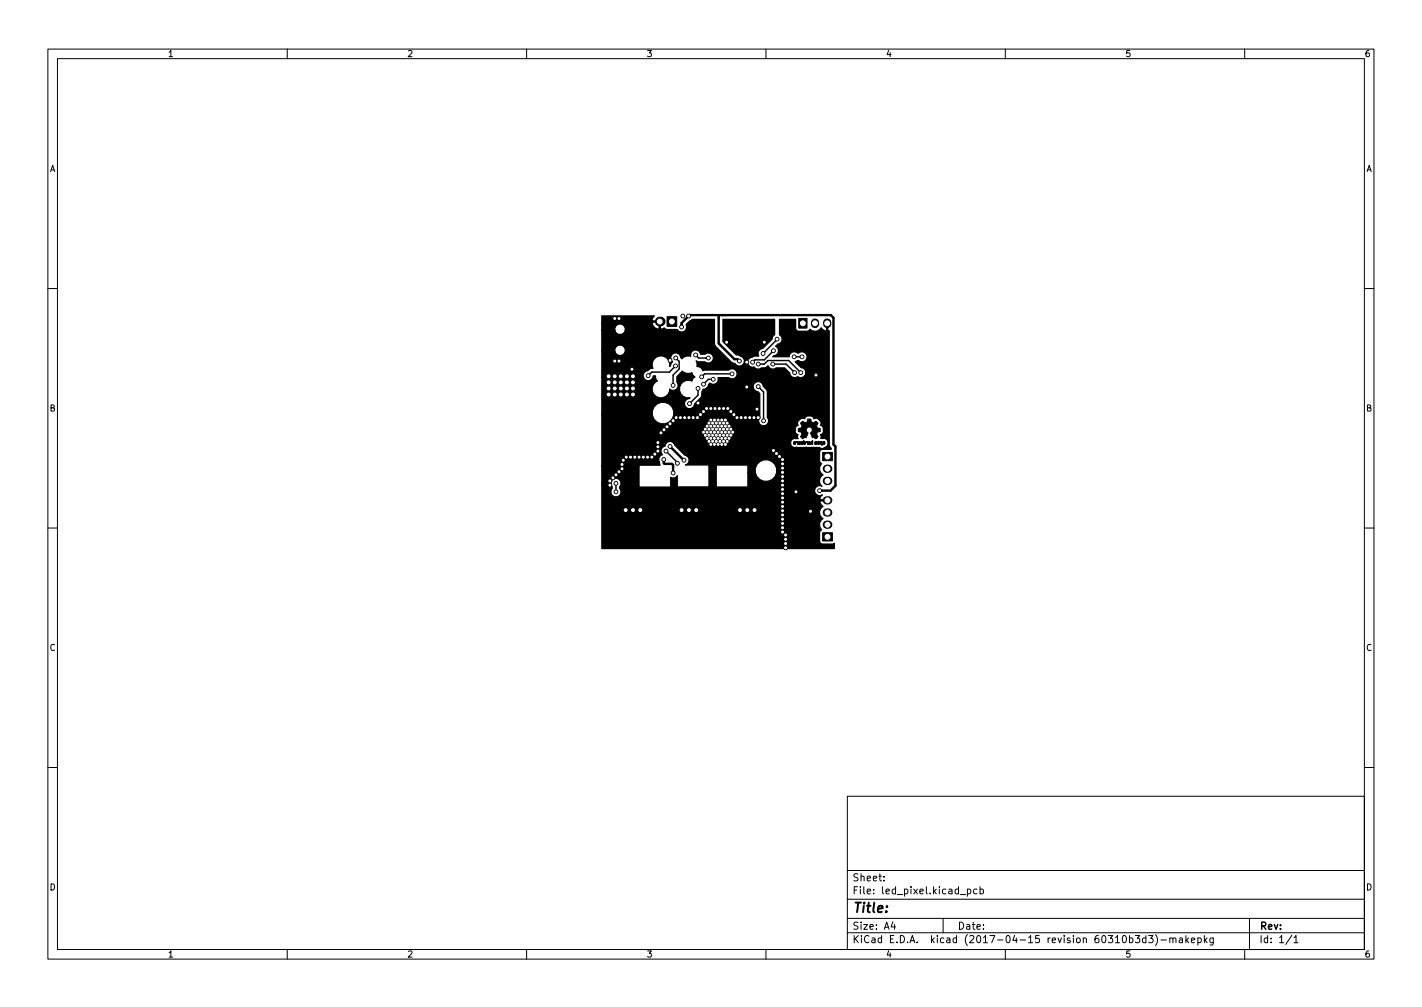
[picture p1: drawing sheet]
<svg xmlns="http://www.w3.org/2000/svg" width="297mm" height="210mm" viewBox="0 0 297 210" stroke-linecap="round" stroke-linejoin="round" font-family="sans-serif">
<defs><g id="words">
<text font-size="2.8" x="178" y="190.6">Title:</text>
<g font-size="2.1">
<text x="178" y="184">Sheet:</text>
<text x="178" y="186.7">File: led_pixel.kicad_pcb</text>
<text x="178" y="196.9">KiCad E.D.A. kicad (2017-04-15 revision 60310b3d3)-makepkg</text>
<text x="178" y="194.1">Size: A4</text>
<text x="200" y="194.1">Date:</text>
<text x="263" y="194.1">Rev:</text>
<text x="263" y="196.9">Id: 1/1</text>
</g>
<g font-size="1.8">
<text x="35" y="11.9">1</text>
<text x="85" y="11.9">2</text>
<text x="135" y="11.9">3</text>
<text x="185" y="11.9">4</text>
<text x="235" y="11.9">5</text>
<text x="285" y="11.9">6</text>
<text x="10.3" y="35.9">A</text>
<text x="285.3" y="35.9">A</text>
<text x="10.3" y="85.9">B</text>
<text x="285.3" y="85.9">B</text>
<text x="10.3" y="135.9">C</text>
<text x="285.3" y="135.9">C</text>
<text x="10.3" y="185.9">D</text>
<text x="285.3" y="185.9">D</text>
<text x="35" y="199.9">1</text>
<text x="85" y="199.9">2</text>
<text x="135" y="199.9">3</text>
<text x="185" y="199.9">4</text>
<text x="235" y="199.9">5</text>
<text x="285" y="199.9">6</text>
</g>
</g></defs>
<g fill="none" stroke="#000" stroke-width=".21">
<path d="M10 10.2h277v190.1h-277zM12 12.2h273v186.1h-273zM60 10.2v2M110 10.2v2M160 10.2v2M210 10.2v2M260 10.2v2M10 60.2h2M285 60.2h2M10 110.2h2M285 110.2h2M10 160.2h2"/>
<path d="M177 166.3h108v32h-108zM285 160.2h2M60 198.3v2M110 198.3v2M160 198.3v2M177 194.8h108M177 191.8h108M177 187.8h108M177 181.8h108M184.6 183.8v.1M184.6 183v.1M186.5 192.5l-.4 1h1"/>
<path d="M186.9 193v1M197 191.8v3M200.6 186.8h1.1M202.1 185.7l.4-.1 .3 .3-.2 .7h-.5M202.1 185.6v1.5M204.1 185.7l-.5-.1-.2 .3 .1 .7h.6M204.7 185.7l.4-.1 .3 .3-.1 .7h-.6M204.7 185.1v1.5M210 198.3v2M237.1 195.3h1l-.5 .6 .4 .1v.7l-.2 .1-.7-.1M239.4 195.9l-.5-.1-.3 .3 .2 .7h.6M239.4 195.3v1.5"/>
<path d="M239.9 195.3h1l-.5 .6 .4 .1v.7l-.2 .1-.7-.1M241.4 195.1a1.72 1.72 0 0 1 0 2.3M242.5 196.3h1.1M244.4 196l.2-.2 .3 .1 .1 .9M244.4 195.8v1M245 196l.2-.2 .4 .1v.9M246.4 195.9h.5l.1 .9M247 196.2l-.5 .1-.2 .2 .2 .3h.5M247.7 195.3v1.5M247.9 196.3l.4 .5M248.3 195.8l-.6 .6M248.9 196.3l.7-.1-.1-.3-.4-.1-.2 .2v.8h.6"/>
<path d="M250.2 195.9l.4-.1 .3 .3-.1 .7h-.6M250.2 195.8v1.5M251.6 195.3v1.5M251.7 196.3l.4 .5M252.1 195.8l-.5 .6M253.4 195.8v1.2l-.3 .3h-.3M253.4 195.9l-.4-.1-.3 .3 .2 .7h.5M260 198.3v2M261 191.8v6.5M269.9 195.3l-1.3 1.9M270.3 195.8l.4-.5v1.5M270.3 196.8h.8"/>
</g>
<g fill="#000" stroke="#000" stroke-width=".21">
<path d="M139.3 66.1h2.1v2.1h-2.1zM166.8 66.5h1.8v2h-1.8zM165.8 92.3l.3-.1 .1 .3-.3-.1 .2 .1a.2 .2 0 0 1-.1 .3 .2 .2 0 0 1-.2-.3l.3 .1-.3-.1zM166.3 92.2h.1a.36 .36 0 0 1 .3 .2 .36 .36 0 0 1 0 .4l-.1-.5-.3 .1zM166.8 92.2h.2l.2 .3-.2-.2-.1 .1a.21 .21 0 0 1 .3 .1 .21 .21 0 0 1-.3 .3l.2-.2-.2-.1-.1 .3zM167.3 92.2l.1 .5 .1-.5 .1 .5 .2-.5-.1 .6-.4-.1zM167.9 92l.4 .5-.1-.2a.16 .16 0 0 0-.2 .2 .16 .16 0 0 0 .2 .2v-.2a.22 .22 0 0 1-.1 .3 .22 .22 0 0 1-.3-.1 .22 .22 0 0 1 .1-.3zM168.4 92.3a.32 .32 0 0 1 .4 .1 .32 .32 0 0 1 0 .4l-.2-.5-.2 .1zM167.4 88.2l.3-.3 .5 .4a.59 .59 0 0 0 .5-.8h.3a.31 .31 0 0 1 .4 .1 .31 .31 0 0 1 .1 .3v.2l.4 .2 .3-.2a.44 .44 0 0 1 .6 .2 .44 .44 0 0 1-.2 .6 .79 .79 0 0 0 .7 .6v.6a.51 .51 0 0 0-.6 .2 .51 .51 0 0 0 0 .6l.2 .3-.2 .2a.51 .51 0 0 1-.8-.1l-.2 .1-.4-.9a.65 .65 0 0 0 .4-.8 .65 .65 0 0 0-.7-.5 .65 .65 0 0 0-.6 .7l.4 .5-.4 1a.53 .53 0 0 0-.7 .2l-.5-.4 .3-.5a.59 .59 0 0 0-.7-.6v-.3a.33 .33 0 0 1 0-.4 .33 .33 0 0 1 .4 0l.2-.1a.62 .62 0 0 0-.2-.9zM168.9 92.2l.4 .1v.2l-.2-.2-.1 .1a.19 .19 0 0 1 .3 .2 .19 .19 0 0 1-.3 .2l.2-.2-.2-.1-.1 .3h-.1zM169.7 92l.1 .8-.2-.5-.2 .5v-.5l.3-.1zM170.3 92.2l.3 .1v.5l-.2-.5-.1 .5h-.1z"/>
<path d="M170.8 92.2h.3l.1 .2h-.3h.2a.21 .21 0 0 1 .1 .3 .21 .21 0 0 1-.3 .1 .21 .21 0 0 1-.1-.3l.3 .1-.3-.2zM171.4 92.2l.3 .1 .1 .2-.3-.2v.4l.3-.2-.1 .5-.1-.1a.41 .41 0 0 1-.2-.7zM171.8 94.5h2.1v1.7h-2.1zM171.9 92.2h.3l.1 .3-.3-.2v.3l.2-.1a.21 .21 0 0 1 0 .3 .21 .21 0 0 1-.3-.2zM171.8 111.2h2.1v1.8h-2.1z"/>
<circle cx="127.1" cy="79.8" r=".5"/>
<circle cx="127.1" cy="78.6" r=".5"/>
<circle cx="128.4" cy="66.5" r=".4"/>
<circle cx="128.4" cy="75.4" r=".4"/>
<circle cx="128.4" cy="79.8" r=".5"/>
<circle cx="128.4" cy="78.6" r=".5"/>
<circle cx="129.3" cy="75.4" r=".4"/>
<circle cx="129.3" cy="66.5" r=".4"/>
<circle cx="129.7" cy="79.8" r=".5"/>
<circle cx="129.7" cy="78.6" r=".5"/>
<circle cx="131" cy="78.6" r=".5"/>
<circle cx="131" cy="79.8" r=".5"/>
<circle cx="132" cy="77.1" r=".4"/>
<circle cx="132.2" cy="79.8" r=".5"/>
<circle cx="132.2" cy="78.6" r=".5"/>
<circle cx="135.4" cy="78.4" r=".4"/>
<circle cx="140" cy="75.3" r=".4"/>
<circle cx="141.1" cy="76.4" r=".4"/>
<circle cx="141.2" cy="74.7" r=".4"/>
<circle cx="142.4" cy="68.3" r=".4"/>
<circle cx="142.6" cy="66" r=".4"/>
<circle cx="143.8" cy="66" r=".4"/>
<circle cx="145.3" cy="74.1" r=".4"/>
<circle cx="146.6" cy="78.7" r=".4"/>
<circle cx="148" cy="74.8" r=".4"/>
<circle cx="149" cy="79.2" r=".4"/>
<circle cx="151.8" cy="71.5" r=".4"/>
<circle cx="152.9" cy="78.1" r=".4"/>
<circle cx="154.4" cy="75.4" r=".4"/>
<circle cx="156" cy="75.6" r=".4"/>
<circle cx="157.2" cy="75.6" r=".4"/>
<circle cx="158.4" cy="76" r=".4"/>
<circle cx="159.4" cy="73.8" r=".4"/>
<circle cx="159.7" cy="71.5" r=".4"/>
<circle cx="161.4" cy="76" r=".4"/>
<circle cx="161.6" cy="73.2" r=".4"/>
<circle cx="162.3" cy="70.8" r=".4"/>
<circle cx="165.9" cy="74.5" r=".4"/>
<circle cx="166" cy="77.8" r=".4"/>
<circle cx="167.3" cy="77.8" r=".4"/>
<circle cx="167.5" cy="74.5" r=".4"/>
<circle cx="170.4" cy="78.3" r=".4"/>
<circle cx="127.1" cy="82.4" r=".5"/>
<circle cx="127.1" cy="81.1" r=".5"/>
<circle cx="128" cy="99.8" r=".4"/>
<circle cx="128.4" cy="82.4" r=".5"/>
<circle cx="128.4" cy="81.1" r=".5"/>
<circle cx="128.7" cy="99.1" r=".4"/>
<circle cx="129.3" cy="98.5" r=".4"/>
<circle cx="129.7" cy="81.1" r=".5"/>
<circle cx="129.7" cy="82.4" r=".5"/>
<circle cx="129.9" cy="97.9" r=".4"/>
<circle cx="129.9" cy="97" r=".4"/>
<circle cx="130.2" cy="96.1" r=".4"/>
<circle cx="130.8" cy="95.5" r=".4"/>
<circle cx="131" cy="82.4" r=".5"/>
<circle cx="131" cy="81.1" r=".5"/>
<circle cx="131.7" cy="95.5" r=".4"/>
<circle cx="132.2" cy="81.1" r=".5"/>
<circle cx="132.2" cy="82.4" r=".5"/>
<circle cx="132.6" cy="95.5" r=".4"/>
<circle cx="133.5" cy="95.5" r=".4"/>
<circle cx="134.4" cy="95.5" r=".4"/>
<circle cx="135.3" cy="95.5" r=".4"/>
<circle cx="136.2" cy="95.5" r=".4"/>
<circle cx="136.8" cy="94.8" r=".4"/>
<circle cx="137.4" cy="94.2" r=".4"/>
<circle cx="137.4" cy="92.4" r=".4"/>
<circle cx="137.4" cy="93.3" r=".4"/>
<circle cx="138.1" cy="90.4" r=".4"/>
<circle cx="138.7" cy="95.9" r=".4"/>
<circle cx="138.7" cy="89.7" r=".4"/>
<circle cx="139.1" cy="94.2" r=".4"/>
<circle cx="139.3" cy="89.1" r=".4"/>
<circle cx="140" cy="88.5" r=".4"/>
<circle cx="140" cy="93.2" r=".4"/>
<circle cx="140.6" cy="80.5" r=".4"/>
<circle cx="140.6" cy="87.8" r=".4"/>
<circle cx="140.6" cy="98.8" r=".4"/>
<circle cx="141.2" cy="87.2" r=".4"/>
<circle cx="141.5" cy="96.7" r=".4"/>
<circle cx="142.1" cy="87.2" r=".4"/>
<circle cx="142.9" cy="96.1" r=".4"/>
<circle cx="143" cy="87.2" r=".4"/>
<circle cx="143.9" cy="87.2" r=".4"/>
<circle cx="144" cy="84.3" r=".4"/>
<circle cx="144.8" cy="87.2" r=".4"/>
<circle cx="145.7" cy="87.2" r=".4"/>
<circle cx="145.8" cy="81.1" r=".4"/>
<circle cx="145.8" cy="84.2" r=".4"/>
<circle cx="146.3" cy="86.6" r=".4"/>
<circle cx="147" cy="85.9" r=".4"/>
<circle cx="147" cy="80.2" r=".4"/>
<circle cx="147" cy="90.2" r=".4"/>
<circle cx="147.3" cy="90.9" r=".4"/>
<circle cx="147.3" cy="89.6" r=".4"/>
<circle cx="147.6" cy="85.3" r=".4"/>
<circle cx="147.7" cy="91.5" r=".4"/>
<circle cx="147.7" cy="89" r=".4"/>
<circle cx="147.7" cy="90.2" r=".4"/>
<circle cx="148.1" cy="88.3" r=".4"/>
<circle cx="148.1" cy="92.2" r=".4"/>
<circle cx="148.1" cy="89.6" r=".4"/>
<circle cx="148.1" cy="90.9" r=".4"/>
<circle cx="148.5" cy="91.5" r=".4"/>
<circle cx="148.5" cy="87.7" r=".4"/>
<circle cx="148.5" cy="89" r=".4"/>
<circle cx="148.5" cy="90.2" r=".4"/>
<circle cx="148.5" cy="85.3" r=".4"/>
<circle cx="148.5" cy="92.8" r=".4"/>
<circle cx="148.9" cy="90.9" r=".4"/>
<circle cx="148.9" cy="89.6" r=".4"/>
<circle cx="148.9" cy="92.2" r=".4"/>
<circle cx="148.9" cy="88.3" r=".4"/>
<circle cx="149.2" cy="87.7" r=".4"/>
<circle cx="149.2" cy="92.8" r=".4"/>
<circle cx="149.2" cy="89" r=".4"/>
<circle cx="149.2" cy="90.2" r=".4"/>
<circle cx="149.2" cy="91.5" r=".4"/>
<circle cx="149.4" cy="85.3" r=".4"/>
<circle cx="149.6" cy="88.3" r=".4"/>
<circle cx="149.6" cy="89.6" r=".4"/>
<circle cx="149.6" cy="90.9" r=".4"/>
<circle cx="149.6" cy="92.2" r=".4"/>
<circle cx="150" cy="92.8" r=".4"/>
<circle cx="150" cy="89" r=".4"/>
<circle cx="150" cy="91.5" r=".4"/>
<circle cx="150" cy="87.7" r=".4"/>
<circle cx="150" cy="90.2" r=".4"/>
<circle cx="150.3" cy="85.3" r=".4"/>
<circle cx="150.4" cy="88.3" r=".4"/>
<circle cx="150.4" cy="92.2" r=".4"/>
<circle cx="150.4" cy="89.6" r=".4"/>
<circle cx="150.4" cy="90.9" r=".4"/>
<circle cx="150.8" cy="92.8" r=".4"/>
<circle cx="150.8" cy="89" r=".4"/>
<circle cx="150.8" cy="87.7" r=".4"/>
<circle cx="150.8" cy="91.5" r=".4"/>
<circle cx="150.8" cy="90.2" r=".4"/>
<circle cx="151.1" cy="88.3" r=".4"/>
<circle cx="151.1" cy="92.2" r=".4"/>
<circle cx="151.1" cy="85.3" r=".4"/>
<circle cx="151.1" cy="90.9" r=".4"/>
<circle cx="151.1" cy="89.6" r=".4"/>
<circle cx="151.5" cy="92.8" r=".4"/>
<circle cx="151.5" cy="89" r=".4"/>
<circle cx="151.5" cy="91.5" r=".4"/>
<circle cx="151.5" cy="90.2" r=".4"/>
<circle cx="151.5" cy="87.7" r=".4"/>
<circle cx="151.9" cy="88.3" r=".4"/>
<circle cx="151.9" cy="90.9" r=".4"/>
<circle cx="151.9" cy="89.6" r=".4"/>
<circle cx="151.9" cy="92.2" r=".4"/>
<circle cx="152" cy="85.3" r=".4"/>
<circle cx="152.3" cy="91.5" r=".4"/>
<circle cx="152.3" cy="89" r=".4"/>
<circle cx="152.3" cy="90.2" r=".4"/>
<circle cx="152.7" cy="90.9" r=".4"/>
<circle cx="152.7" cy="89.6" r=".4"/>
<circle cx="152.7" cy="85.9" r=".4"/>
<circle cx="153" cy="90.2" r=".4"/>
<circle cx="153.3" cy="86.6" r=".4"/>
<circle cx="153.9" cy="87.2" r=".4"/>
<circle cx="154.8" cy="87.2" r=".4"/>
<circle cx="155.7" cy="87.2" r=".4"/>
<circle cx="156" cy="80.8" r=".4"/>
<circle cx="156.6" cy="87.2" r=".4"/>
<circle cx="157.5" cy="87.2" r=".4"/>
<circle cx="158.1" cy="85.4" r=".4"/>
<circle cx="158.4" cy="87.2" r=".4"/>
<circle cx="158.4" cy="80.7" r=".4"/>
<circle cx="159.5" cy="87.9" r=".4"/>
<circle cx="161.6" cy="94.1" r=".4"/>
<circle cx="162.2" cy="94.7" r=".4"/>
<circle cx="162.8" cy="95.3" r=".4"/>
<circle cx="163.5" cy="98.6" r=".4"/>
<circle cx="163.5" cy="99.5" r=".4"/>
<circle cx="163.5" cy="96.9" r=".4"/>
<circle cx="163.5" cy="97.7" r=".4"/>
<circle cx="163.5" cy="96" r=".4"/>
<circle cx="127.4" cy="100.4" r=".4"/>
<circle cx="127.4" cy="101.3" r=".4"/>
<circle cx="128.7" cy="100.9" r=".4"/>
<circle cx="128.7" cy="102.7" r=".4"/>
<circle cx="130.7" cy="106.5" r=".5"/>
<circle cx="132.2" cy="106.5" r=".5"/>
<circle cx="133.7" cy="106.5" r=".5"/>
<circle cx="142.4" cy="106.5" r=".5"/>
<circle cx="143.9" cy="106.5" r=".5"/>
<circle cx="145.4" cy="106.5" r=".5"/>
<circle cx="154.6" cy="106.5" r=".5"/>
<circle cx="156.1" cy="106.5" r=".5"/>
<circle cx="157.6" cy="106.5" r=".5"/>
<circle cx="163.5" cy="100.4" r=".4"/>
<circle cx="163.5" cy="105.7" r=".4"/>
<circle cx="163.5" cy="106.6" r=".4"/>
<circle cx="163.5" cy="101.3" r=".4"/>
<circle cx="163.5" cy="111.1" r=".4"/>
<circle cx="163.5" cy="110.2" r=".4"/>
<circle cx="163.5" cy="109.3" r=".4"/>
<circle cx="163.5" cy="107.5" r=".4"/>
<circle cx="163.5" cy="104.9" r=".4"/>
<circle cx="163.5" cy="103.1" r=".4"/>
<circle cx="163.5" cy="102.2" r=".4"/>
<circle cx="163.5" cy="108.4" r=".4"/>
<circle cx="163.5" cy="104" r=".4"/>
<circle cx="164.1" cy="114.4" r=".4"/>
<circle cx="164.1" cy="113.5" r=".4"/>
<circle cx="164.1" cy="112.6" r=".4"/>
<circle cx="164.1" cy="111.7" r=".4"/>
<circle cx="166.3" cy="102.7" r=".4"/>
<circle cx="169.3" cy="106.8" r=".4"/>
<circle cx="171.2" cy="102.4" r=".4"/>
</g>
<circle cx="137.8" cy="67.1" r="1.02" fill="#000"/>
<path d="M170.3 67.3v.4M172.8 67.3v.4M172.7 97.9h.3M172.7 100.4h.3M172.7 104.5h.3M172.7 107h.3M172.7 109.6h.3" fill="none" stroke="#000" stroke-width="1.7"/>
<g fill="none" stroke="#000" stroke-width=".3">
<path d="M141.1 76.4l-1.3 1.3h-3.7l-.7 .7M141.2 74.7l.7 .8v1.5l-1.3 1.3v2.2M145.3 74.1l.6 .7h2.1M149 79.2h-1l-1 1M152.9 78.1h-5.7l-.6 .6M158.4 76h1.3l.7-.7h4.3l2.6 2.5M161.4 76h2.8l1.8 1.8M161.6 73.2l-1.9 1.9h-2l-.5 .5M162.3 70.8l-2.9 3M165.9 74.5h1.6M128.7 99.1l-.7 .7M129.9 97.9l-.6 .6"/>
<path d="M130.8 95.5h.9M132.6 95.5h.9M134.4 95.5h.9M136.8 94.8l-.6 .7M137.4 93.3v.9M138.7 89.7l-.6 .7M139.1 94.2l2.4 2.4v.1M140 88.5l-.7 .6M141.2 87.2l-.6 .6M142.1 87.2h.9M143.9 87.2h.9M145.8 81.1v1.4l-1.8 1.8"/>
<path d="M146.3 86.6l-.6 .6M147.6 85.3l-.6 .6M147.7 91.5l.4 .4v.3M147.7 89l-.4 .4v.2M148.1 89.6v.3l-.4 .3h-.7M148.1 90.9v.2l.4 .4M148.5 87.7l-.4 .4v.2M148.5 92.8h.7M148.5 90.2l.7 .8v.5M148.5 85.3h.9M148.9 92.2h.7M148.9 88.3v.3l-.4 .4"/>
<path d="M148.9 89.6v1.3M149.2 87.7h.8M149.6 88.3l-.4 .4v.3h.8M149.6 89.6l-.4 .4v.2M150 92.8h.8M150 90.2h.8M150.3 85.3h.8M150.4 92.2h.7M150.4 88.3h.7M150.4 89.6v1.5l-.4 .4M150.8 87.7h.7M150.8 89l.3 .4v.2"/>
<path d="M151.1 90.9v.2l-.3 .4M151.9 88.3v.3l.4 .4M151.9 92.2v.2l-.4 .4M151.9 89.6l.4 .4v.2M151.9 90.9l-.4 .4v.2M152 85.3l.7 .6M152.7 89.6v.3l.3 .3M152.7 90.9v.2l-.4 .4M153.3 86.6l.6 .6M154.8 87.2h.9M156.6 87.2h.9M158.1 85.4v1.5l.3 .3"/>
<path d="M158.4 80.7l1.1 1.1v6.1M161.6 94.1l.6 .6M162.8 95.3l.7 .7M163.5 96.9v.8M163.5 99.5v.9M127.4 100.4v.9M128.7 100.9v1.8M163.5 102.2v-.9l1.4 1.4h1.4M163.5 103.1v.9M163.5 104.9v.8M163.5 106.6v.9M163.5 108.4v.9"/>
<path d="M163.5 110.2v.9M164.1 111.7v.9M164.1 113.5v.9"/>
</g>
<path d="M128.4 75.4h.9M128.4 66.5h.9M142.4 68.3v-.9l1.6-1.6h29.6l.5 .5v26.5l.4 .4v8.2l-1 1h-2.3M150.1 65.8v5.9l3.3 3.3h.6l.4 .4M138.7 95.9v.8l.1 .2h1.5l.3 .2v1.7M140 93.2l2.9 2.9" fill="none" stroke="#000" stroke-width=".5"/>
<path d="M125.7 66h11l-.5 .8 .1 .2h1.6v1.6l.3 .1 .6-.2 .5 .3h2.2a1.04 1.04 0 0 0 1.4 .4 1.04 1.04 0 0 0 .4-1.4l1.3-1.1h4.6l.1 5.3 3.5 3.6 .7 .3a1.06 1.06 0 0 0 1.8 .1 1.06 1.06 0 0 0-.7-1.7l-.8-.2-2.8-2.8v-4.6h10.8v3.2a.95 .95 0 0 0-.5 .9l-2.1 2a1.05 1.05 0 0 0-.7 1.6h-.8l-.6 .2a1.04 1.04 0 0 0-.9 1.2 1.04 1.04 0 0 0 1.3 .8 1.03 1.03 0 0 0 1.6 .2 1.25 1.25 0 0 0 1.3-.5 1.02 1.02 0 0 0 1.7 .5h1.8l1.1 1.1a1.1 1.1 0 0 0 1.7 .8 1.05 1.05 0 0 0 1.6-.5 1.05 1.05 0 0 0-1-1.4l-1.2-1.3 .7-.2a1.04 1.04 0 0 0 1.5-.1 1.04 1.04 0 0 0 0-1.4 1.04 1.04 0 0 0-1.5-.1l-.3-.1a1.04 1.04 0 0 0-1.1 0 1.04 1.04 0 0 0-.5 .9h-3.5l.4-.2a1.04 1.04 0 0 0 .8-.9 1.04 1.04 0 0 0-.6-1.1l.5-.4a1.05 1.05 0 0 0 .9-.9 1.05 1.05 0 0 0-.6-1.1v-3.2h3.4v1.8l.4 .6 2 .1 .4-.2 .2-.3a1.46 1.46 0 0 0 2.3-.3l.4 .4 .5 .3 .3-.1-.1-1.6h.3v1.6l.3 .1v23.7l.4 .8v.2h-1.8a.65 .65 0 0 0-.6 .7v1.7l.4 .6a1.47 1.47 0 0 0 .3 2.3 1.45 1.45 0 0 0-.2 2.4 1.05 1.05 0 0 0-1.5 1 1.05 1.05 0 0 0 1.6 .8l-.5 .8 .1 .2h1.6v.3h-1.6l-.1 .2 .2 .6 .4 .3-.3 .3a1.47 1.47 0 0 0 .3 2.3 1.46 1.46 0 0 0-.3 2.3l-.2 .2-.2 .4v1.8l.2 .4 .4 .2h2.1l.4-.2v1.1h-48.6v-13.4h1.9a.99 .99 0 0 1 0 1.4 1.05 1.05 0 0 0 1.3 1.2 1.05 1.05 0 0 0 .5-1.7l.1-.5a1.06 1.06 0 0 0-.6-1.6 1.06 1.06 0 0 0-1.3 1.2h-1.9v-3.8h7.8v4.3l.1 .1h6.4l.1-2a1.02 1.02 0 0 0 1.4-.4l.1 2.3h6.4l.1-4.4h1.5l.1 4.4 6.4 .1 .1-.1v-2.9h1.6a2.28 2.28 0 0 0 3.5 1.4 2.28 2.28 0 0 0 0-3.7 2.28 2.28 0 0 0-3.5 1.4v.9h-1.6v-1.5l-.1-.1-8 .1-.1-.1h-4.8l.3-.1a1.05 1.05 0 0 0 .4-1.1 1.05 1.05 0 0 0-.8-.8l-2.1-2.1-.2-.5h24.3l.2 .6 .5 .3h5.4l.5 .3 1.1-.7 .2-.6-.2-.5a1.42 1.42 0 0 0-1.4-.4l.1-.3-.1-.5a.65 .65 0 0 0 .6-.6l-.1-.9-.5-.4 .1-.5-.1-.4-.6-.5-.4-.1-.4 .2-.3-.5-.5-.1h-.8l-.3 .6-.7-.2-.6 .6-.2 .4 .1 .5-.5 .4-.1 .9a.68 .68 0 0 0 .6 .6l-.1 .5 .1 .4h-.5a.85 .85 0 0 0-1.1 .9h-24.3l-.2-.2a1.06 1.06 0 0 0-1.7 .9 1.04 1.04 0 0 0-.8 .7 1.04 1.04 0 0 0 .3 1 1.17 1.17 0 0 0-.6 1.8l.1 .4-12.2 .2v-10.6h10.6l.3 .8a2.28 2.28 0 0 0 3.8 0 2.28 2.28 0 0 0-1.5-3.5 2.28 2.28 0 0 0-2.6 2.7h-10.6v-8.1h8.7l.1 .4a1.07 1.07 0 0 0 1.2 .4 1.07 1.07 0 0 0 .8-.9h.4v.4l.4 .7a1.84 1.84 0 0 0-.2 3.2 1.84 1.84 0 0 0 2.8-1.6 1.04 1.04 0 0 0 1.4 0 1.04 1.04 0 0 0 .1-1.4v-1.2l1.1-1.1 .9 .5h.7l.5-.2 .1 .5 .5 .4-.5 .4-.1 .5-.5-.2a1.86 1.86 0 0 0-2.2 1.8 1.86 1.86 0 0 0 2.3 1.8l-.4 .2a1.05 1.05 0 0 0-.8 1.2 1.05 1.05 0 0 0 1 .9 1.05 1.05 0 0 0 1.1-.9l1.4-1.6a1.83 1.83 0 0 1 .3-1.5l.9-.4h9.6l.5 .7 .5 .2 .4 .4-.1 5.1a1.05 1.05 0 0 0 .2 1.4 1.05 1.05 0 0 0 1.4-.1 1.05 1.05 0 0 0 .1-1.4v-5.4l-.2-.5-.7-.7a1.05 1.05 0 0 0-1.2-.9 1.05 1.05 0 0 0-.9 1.2h-9.6l.6-.9a1.03 1.03 0 0 0 1.3 .1 1.03 1.03 0 0 0 .4-1.3l2.3 .1a1.05 1.05 0 0 0 1.4-.2 1.05 1.05 0 0 0 0-1.4 1.05 1.05 0 0 0-1.5 0h-5l-.4 .1-.5-.7-.7-.2v-.7l-.2-.5 .5 .2 1.5 .1a1.05 1.05 0 0 0 1.4-.2 1.05 1.05 0 0 0-.1-1.4 1.05 1.05 0 0 0-1.4 0l-1-.1a1.05 1.05 0 0 0-1.2-.8 1.05 1.05 0 0 0-.8 1.3 1.68 1.68 0 0 0-1.9 .5l-.2-.2a1.04 1.04 0 0 0-1.5-.9 1.04 1.04 0 0 0-.2 1.7l-.6 1a1.84 1.84 0 0 0-2-2.2 1.84 1.84 0 0 0-1.5 2.6l-.6 .1-.6 .4a1.06 1.06 0 0 0-.8 1.2h-8.7v-5.2h2.7l.2 .4a1.11 1.11 0 0 0 1.8 0 1.11 1.11 0 0 0-.7-1.7 1.11 1.11 0 0 0-1.3 1.3h-2.7v-4.4h2.7l.2 .4a1.11 1.11 0 0 0 1.8 0 1.11 1.11 0 0 0-.7-1.7 1.11 1.11 0 0 0-1.3 1.3h-2.7v-1.5h10.5l.6 1 .6 .2 .3-.1v-1.3h-1.4l-.1 .2h-10.5z" fill="#000" stroke="#000" stroke-width=".25"/>
<g fill="#fff" stroke="#fff" stroke-width=".21">
<circle cx="161.6" cy="94.1" r=".2"/>
<circle cx="162.2" cy="94.7" r=".2"/>
<circle cx="162.8" cy="95.3" r=".2"/>
<circle cx="163.5" cy="96" r=".2"/>
<circle cx="163.5" cy="96.9" r=".2"/>
<circle cx="163.5" cy="97.7" r=".2"/>
<circle cx="170.4" cy="78.3" r=".2"/>
<circle cx="138.1" cy="90.4" r=".2"/>
<circle cx="138.7" cy="89.7" r=".2"/>
<circle cx="139.3" cy="89.1" r=".2"/>
<circle cx="140" cy="88.5" r=".2"/>
<circle cx="140.6" cy="87.8" r=".2"/>
<circle cx="141.2" cy="87.2" r=".2"/>
<circle cx="142.1" cy="87.2" r=".2"/>
<circle cx="143" cy="87.2" r=".2"/>
<circle cx="143.9" cy="87.2" r=".2"/>
<circle cx="144.8" cy="87.2" r=".2"/>
<circle cx="145.7" cy="87.2" r=".2"/>
<circle cx="146.3" cy="86.6" r=".2"/>
<circle cx="147" cy="85.9" r=".2"/>
<circle cx="147.6" cy="85.3" r=".2"/>
<circle cx="140" cy="75.3" r=".2"/>
<circle cx="147.3" cy="90.9" r=".2"/>
<circle cx="147.7" cy="91.5" r=".2"/>
<circle cx="148.1" cy="92.2" r=".2"/>
<circle cx="148.5" cy="92.8" r=".2"/>
<circle cx="149.2" cy="92.8" r=".2"/>
<circle cx="150" cy="92.8" r=".2"/>
<circle cx="150.8" cy="92.8" r=".2"/>
<circle cx="151.5" cy="92.8" r=".2"/>
<circle cx="151.9" cy="92.2" r=".2"/>
<circle cx="152.3" cy="91.5" r=".2"/>
<circle cx="152.7" cy="90.9" r=".2"/>
<circle cx="153" cy="90.2" r=".2"/>
<circle cx="152.7" cy="89.6" r=".2"/>
<circle cx="152.3" cy="89" r=".2"/>
<circle cx="151.9" cy="88.3" r=".2"/>
<circle cx="151.5" cy="87.7" r=".2"/>
<circle cx="150.8" cy="87.7" r=".2"/>
<circle cx="150" cy="87.7" r=".2"/>
<circle cx="149.2" cy="87.7" r=".2"/>
<circle cx="148.5" cy="87.7" r=".2"/>
<circle cx="148.1" cy="88.3" r=".2"/>
<circle cx="147.7" cy="89" r=".2"/>
<circle cx="147.3" cy="89.6" r=".2"/>
<circle cx="147" cy="90.2" r=".2"/>
<circle cx="151.5" cy="89" r=".2"/>
<circle cx="151.9" cy="89.6" r=".2"/>
<circle cx="152.3" cy="90.2" r=".2"/>
<circle cx="151.9" cy="90.9" r=".2"/>
<circle cx="151.5" cy="91.5" r=".2"/>
<circle cx="151.1" cy="92.2" r=".2"/>
<circle cx="150.4" cy="92.2" r=".2"/>
<circle cx="149.6" cy="92.2" r=".2"/>
<circle cx="148.9" cy="92.2" r=".2"/>
<circle cx="148.5" cy="91.5" r=".2"/>
<circle cx="148.1" cy="90.9" r=".2"/>
<circle cx="147.7" cy="90.2" r=".2"/>
<circle cx="148.1" cy="89.6" r=".2"/>
<circle cx="148.5" cy="89" r=".2"/>
<circle cx="148.9" cy="88.3" r=".2"/>
<circle cx="151.1" cy="88.3" r=".2"/>
<circle cx="150.4" cy="88.3" r=".2"/>
<circle cx="149.6" cy="88.3" r=".2"/>
<circle cx="151.5" cy="90.2" r=".2"/>
<circle cx="148.5" cy="90.2" r=".2"/>
<circle cx="149.2" cy="91.5" r=".2"/>
<circle cx="150.8" cy="91.5" r=".2"/>
<circle cx="151.1" cy="90.9" r=".2"/>
<circle cx="149.2" cy="89" r=".2"/>
<circle cx="150" cy="89" r=".2"/>
<circle cx="150.8" cy="89" r=".2"/>
<circle cx="151.1" cy="89.6" r=".2"/>
<circle cx="148.9" cy="89.6" r=".2"/>
<circle cx="148.9" cy="90.9" r=".2"/>
<circle cx="150" cy="91.5" r=".2"/>
<circle cx="149.6" cy="90.9" r=".2"/>
<circle cx="150.4" cy="90.9" r=".2"/>
<circle cx="150.4" cy="89.6" r=".2"/>
<circle cx="149.6" cy="89.6" r=".2"/>
<circle cx="149.2" cy="90.2" r=".2"/>
<circle cx="150.8" cy="90.2" r=".2"/>
<circle cx="150" cy="90.2" r=".2"/>
<circle cx="129.9" cy="97" r=".2"/>
<circle cx="129.9" cy="97.9" r=".2"/>
<circle cx="137.4" cy="92.4" r=".2"/>
<circle cx="130.8" cy="95.5" r=".2"/>
<circle cx="131.7" cy="95.5" r=".2"/>
<circle cx="137.4" cy="93.3" r=".2"/>
<circle cx="133.5" cy="95.5" r=".2"/>
<circle cx="132.6" cy="95.5" r=".2"/>
<circle cx="130.2" cy="96.1" r=".2"/>
<circle cx="134.4" cy="95.5" r=".2"/>
<circle cx="136.2" cy="95.5" r=".2"/>
<circle cx="135.3" cy="95.5" r=".2"/>
<circle cx="137.4" cy="94.2" r=".2"/>
<circle cx="136.8" cy="94.8" r=".2"/>
<circle cx="129.3" cy="98.5" r=".2"/>
<circle cx="127.4" cy="101.3" r=".2"/>
<circle cx="128" cy="99.8" r=".2"/>
<circle cx="127.4" cy="100.4" r=".2"/>
<circle cx="128.7" cy="99.1" r=".2"/>
<circle cx="158.1" cy="85.4" r=".2"/>
<circle cx="158.4" cy="87.2" r=".2"/>
<circle cx="157.5" cy="87.2" r=".2"/>
<circle cx="156.6" cy="87.2" r=".2"/>
<circle cx="155.7" cy="87.2" r=".2"/>
<circle cx="154.8" cy="87.2" r=".2"/>
<circle cx="153.9" cy="87.2" r=".2"/>
<circle cx="153.3" cy="86.6" r=".2"/>
<circle cx="152.7" cy="85.9" r=".2"/>
<circle cx="152" cy="85.3" r=".2"/>
<circle cx="151.1" cy="85.3" r=".2"/>
<circle cx="150.3" cy="85.3" r=".2"/>
<circle cx="149.4" cy="85.3" r=".2"/>
<circle cx="148.5" cy="85.3" r=".2"/>
<circle cx="164.1" cy="114.4" r=".2"/>
<circle cx="164.1" cy="113.5" r=".2"/>
<circle cx="164.1" cy="112.6" r=".2"/>
<circle cx="164.1" cy="111.7" r=".2"/>
<circle cx="163.5" cy="111.1" r=".2"/>
<circle cx="163.5" cy="110.2" r=".2"/>
<circle cx="163.5" cy="109.3" r=".2"/>
<circle cx="163.5" cy="108.4" r=".2"/>
<circle cx="163.5" cy="107.5" r=".2"/>
<circle cx="163.5" cy="106.6" r=".2"/>
<circle cx="163.5" cy="105.7" r=".2"/>
<circle cx="163.5" cy="104.9" r=".2"/>
<circle cx="163.5" cy="104" r=".2"/>
<circle cx="163.5" cy="103.1" r=".2"/>
<circle cx="163.5" cy="102.2" r=".2"/>
<circle cx="163.5" cy="98.6" r=".2"/>
<circle cx="163.5" cy="99.5" r=".2"/>
<circle cx="163.5" cy="100.4" r=".2"/>
<circle cx="163.5" cy="101.3" r=".2"/>
<circle cx="145.8" cy="84.2" r=".2"/>
<circle cx="159.7" cy="71.5" r=".2"/>
<circle cx="130.7" cy="106.5" r=".3"/>
<circle cx="133.7" cy="106.5" r=".3"/>
<circle cx="142.4" cy="106.5" r=".3"/>
<circle cx="145.4" cy="106.5" r=".3"/>
<circle cx="157.6" cy="106.5" r=".3"/>
<circle cx="154.6" cy="106.5" r=".3"/>
<circle cx="156.1" cy="106.5" r=".3"/>
<circle cx="143.9" cy="106.5" r=".3"/>
<circle cx="132.2" cy="106.5" r=".3"/>
<circle cx="128.4" cy="82.4" r=".3"/>
<circle cx="128.4" cy="81.1" r=".3"/>
<circle cx="128.4" cy="79.8" r=".3"/>
<circle cx="127.1" cy="82.4" r=".3"/>
<circle cx="127.1" cy="81.1" r=".3"/>
<circle cx="127.1" cy="79.8" r=".3"/>
<circle cx="130.9" cy="82.4" r=".3"/>
<circle cx="130.9" cy="81.1" r=".3"/>
<circle cx="130.9" cy="79.8" r=".3"/>
<circle cx="132.2" cy="82.4" r=".3"/>
<circle cx="132.2" cy="81.1" r=".3"/>
<circle cx="132.2" cy="79.8" r=".3"/>
<circle cx="129.7" cy="82.4" r=".3"/>
<circle cx="129.7" cy="81.1" r=".3"/>
<circle cx="129.7" cy="79.8" r=".3"/>
<circle cx="132.2" cy="78.6" r=".3"/>
<circle cx="130.9" cy="78.6" r=".3"/>
<circle cx="127.1" cy="78.6" r=".3"/>
<circle cx="128.4" cy="78.6" r=".3"/>
<circle cx="129.7" cy="78.6" r=".3"/>
<circle cx="156" cy="80.8" r=".2"/>
<circle cx="156" cy="75.6" r=".2"/>
<circle cx="151.8" cy="71.5" r=".2"/>
<circle cx="169.3" cy="106.8" r=".2"/>
<circle cx="166.3" cy="102.7" r=".2"/>
<circle cx="129.3" cy="75.4" r=".2"/>
<circle cx="128.4" cy="75.4" r=".2"/>
<circle cx="129.3" cy="66.5" r=".2"/>
<circle cx="128.4" cy="66.5" r=".2"/>
<circle cx="132" cy="77.1" r=".2"/>
<circle cx="141.2" cy="74.7" r=".2"/>
<circle cx="140.6" cy="80.5" r=".2"/>
<circle cx="143.8" cy="66" r=".2"/>
<circle cx="142.6" cy="66" r=".2"/>
<circle cx="142.4" cy="68.3" r=".2"/>
<circle cx="171.2" cy="102.4" r=".2"/>
<circle cx="154.4" cy="75.4" r=".2"/>
<circle cx="142.9" cy="96.1" r=".2"/>
<circle cx="140" cy="93.2" r=".2"/>
<circle cx="140.6" cy="98.8" r=".2"/>
<circle cx="138.7" cy="95.9" r=".2"/>
<circle cx="166" cy="77.8" r=".2"/>
<circle cx="161.4" cy="76" r=".2"/>
<circle cx="148" cy="74.8" r=".2"/>
<circle cx="145.3" cy="74.1" r=".2"/>
<circle cx="135.4" cy="78.4" r=".2"/>
<circle cx="141.1" cy="76.4" r=".2"/>
<circle cx="128.7" cy="100.9" r=".2"/>
<circle cx="128.7" cy="102.7" r=".2"/>
<circle cx="141.5" cy="96.7" r=".2"/>
<circle cx="149" cy="79.2" r=".2"/>
<circle cx="147" cy="80.2" r=".2"/>
<circle cx="139.1" cy="94.2" r=".2"/>
<circle cx="159.5" cy="87.9" r=".2"/>
<circle cx="158.4" cy="80.7" r=".2"/>
<circle cx="158.4" cy="76" r=".2"/>
<circle cx="167.3" cy="77.8" r=".2"/>
<circle cx="167.5" cy="74.5" r=".2"/>
<circle cx="165.9" cy="74.5" r=".2"/>
<circle cx="162.3" cy="70.8" r=".2"/>
<circle cx="159.4" cy="73.8" r=".2"/>
<circle cx="144" cy="84.3" r=".2"/>
<circle cx="145.8" cy="81.1" r=".2"/>
<circle cx="146.6" cy="78.7" r=".2"/>
<circle cx="152.9" cy="78.1" r=".2"/>
<circle cx="161.6" cy="73.2" r=".2"/>
<circle cx="157.2" cy="75.6" r=".2"/>
<circle cx="138.5" cy="86.2" r="1.6"/>
<circle cx="160" cy="98.2" r="1.6"/>
<circle cx="129.5" cy="73.1" r=".45"/>
<circle cx="129.5" cy="68.7" r=".45"/>
<circle cx="137.8" cy="67.1" r=".51"/>
<circle cx="140.3" cy="67.1" r=".51"/>
<circle cx="172.9" cy="100.4" r=".51"/>
<circle cx="172.9" cy="97.9" r=".51"/>
<circle cx="172.9" cy="95.3" r=".51"/>
<circle cx="167.7" cy="67.5" r=".51"/>
<circle cx="170.3" cy="67.5" r=".51"/>
<circle cx="172.8" cy="67.5" r=".51"/>
<circle cx="172.9" cy="104.5" r=".51"/>
<circle cx="172.9" cy="107" r=".51"/>
<circle cx="172.9" cy="109.6" r=".51"/>
<circle cx="172.9" cy="112.1" r=".51"/>
<circle cx="138.1" cy="76.2" r="1.19"/>
<circle cx="138.1" cy="78.7" r=".5"/>
<circle cx="145.7" cy="77.7" r=".5"/>
<circle cx="145.7" cy="79.7" r=".5"/>
<circle cx="138.1" cy="81.2" r="1.19"/>
<circle cx="143.8" cy="81.2" r="1.19"/>
<circle cx="143.8" cy="76.2" r="1.19"/>
</g>
<use href="#words"/>
</svg>
